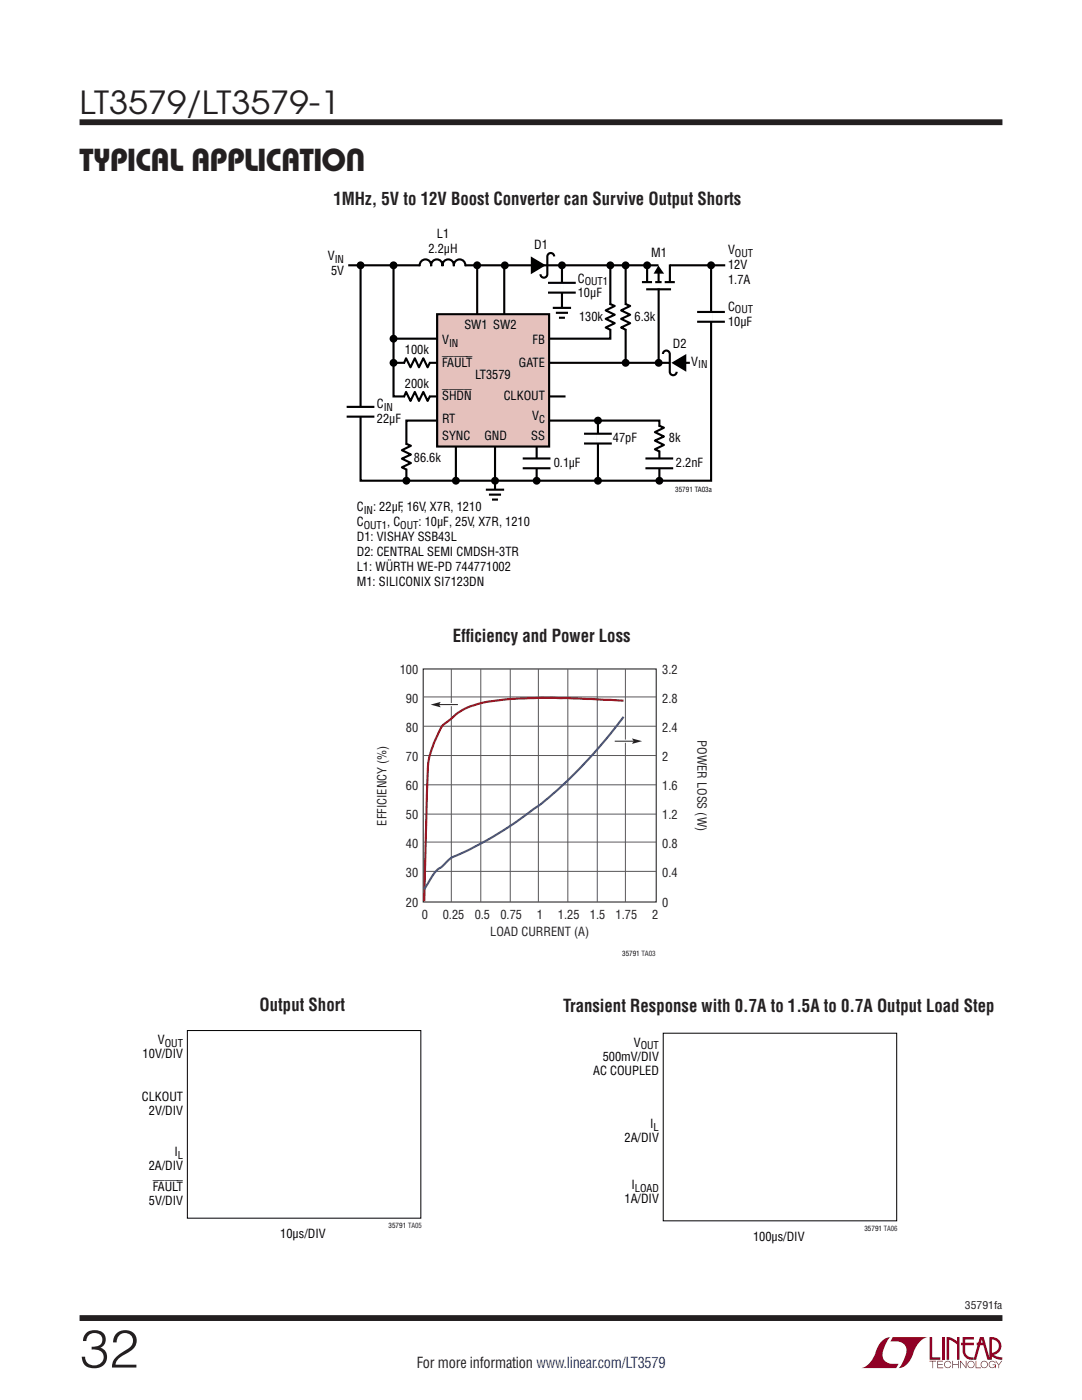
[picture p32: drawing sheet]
<svg xmlns="http://www.w3.org/2000/svg" width="216mm" height="279mm" viewBox="0 0 216 279" stroke-linecap="round" stroke-linejoin="round" font-family="sans-serif">
<defs><g id="words">
<text font-size="10.6" fill="#231f20" x="15.9" y="272.9">32</text>
<g font-size="6.3" fill="#231f20">
<text x="15.9" y="22.8">LT3579/LT3579-1</text>
<text x="15.9" y="34.1">TYPICAL APPLICATION</text>
</g>
<g font-size="3.5" fill="#231f20">
<text x="66.5" y="41">1MHz, 5V to 12V Boost Converter can Survive Output Shorts</text>
<text x="90.4" y="128.1">Eff</text>
<text x="93" y="128.1">iciency and Power Loss</text>
<text x="51.8" y="201.9">Output Short</text>
<text x="112.4" y="202">Transient Response with 0.7A to 1.5A to 0.7A Output Load Step</text>
</g>
<text font-size="3" fill="#231f20" x="83.2" y="273.1">For more information www.linear.com/LT3579</text>
<g font-size="2.5">
<text x="87.2" y="47.6">L1</text>
<text x="65.4" y="52">V</text>
<text x="85.5" y="50.5">2.2µH</text>
<text x="106.6" y="49.6">D1</text>
<text x="130" y="51.2">M1</text>
<text x="145.3" y="50.7">V</text>
<text x="145.3" y="53.7">12V</text>
<text x="66.1" y="54.9">5V</text>
<text x="115.3" y="56.4">C</text>
<text x="115.3" y="59.4">10µF</text>
<text x="145.3" y="56.7">1.7A</text>
<text x="92.7" y="65.6">SW1 SW2</text>
<text x="115.6" y="64">130k</text>
<text x="126.6" y="64">6.3k</text>
<text x="145.3" y="62">C</text>
<text x="145.3" y="65">10µF</text>
<text x="80.8" y="70.6">100k</text>
<text x="88.2" y="68.7">V</text>
<text x="106.3" y="68.7">FB</text>
<text x="134.3" y="69.4">D2</text>
<text x="80.8" y="77.4">200k</text>
<text x="88.2" y="73.2">FAULT</text>
<text x="94.8" y="75.7">LT3579</text>
<text x="103.5" y="73.2">GATE</text>
<text x="137.9" y="73">V</text>
<text x="75.2" y="81.4">C</text>
<text x="88.2" y="79.8">SHDN</text>
<text x="100.5" y="79.8">CLKOUT</text>
<text x="106.2" y="83.9">V</text>
<text x="75.2" y="84.4">22µF</text>
<text x="88.2" y="87.7">SYNC</text>
<text x="88.2" y="84.4">RT</text>
<text x="96.7" y="87.7">GND</text>
<text x="106" y="87.7">SS</text>
<text x="122.3" y="88.3">47pF</text>
<text x="133.5" y="88.3">8k</text>
<text x="82.6" y="92.3">86.6k</text>
<text x="110.5" y="93.2">0.1µF</text>
<text x="134.9" y="93.2">2.2nF</text>
<text x="71.2" y="105">C</text>
<text x="71.2" y="102.1">C</text>
<text x="74.4" y="102.1">: 22µF, 16V, X7R, 1210</text>
<text x="77.3" y="105">, C</text>
<text x="83.5" y="105">: 10µF, 25V, X7R, 1210</text>
<text x="71.2" y="108">D1: VISHAY SSB43L</text>
<text x="71.2" y="111">D2: CENTRAL SEMI CMDSH-3TR</text>
<text x="71.2" y="113.9">L1: WÜRTH WE-PD 744771002</text>
<text x="71.2" y="116.9">M1: SILICONIX SI7123DN</text>
<text x="31.5" y="208.4">V</text>
<text x="126.5" y="208.9">V</text>
<text x="28.5" y="211.2">10V/DIV</text>
<text x="118.4" y="214.5">AC COUPLED</text>
<text x="120.3" y="211.7">500mV/DIV</text>
<text x="28.3" y="219.7">CLKOUT</text>
<text x="29.7" y="222.5">2V/DIV</text>
<text x="124.6" y="227.9">2A/DIV</text>
<text x="129.7" y="225.1">I</text>
<text x="29.7" y="233.6">2A/DIV</text>
<text x="34.8" y="230.8">I</text>
<text x="30.5" y="237.6">FAULT</text>
<text x="126" y="237.3">I</text>
<text x="29.7" y="240.5">5V/DIV</text>
<text x="124.6" y="240.1">1A/DIV</text>
<text x="55.9" y="247.1">10µs/DIV</text>
<text x="150.3" y="247.6">100µs/DIV</text>
</g>
<g font-size="2.5" fill="#231f20">
<text x="79.8" y="134.5">100</text>
<text x="132.1" y="134.5">3.2</text>
<text x="81" y="140.3">90</text>
<text x="132.1" y="140.3">2.8</text>
<text x="81" y="146.1">80</text>
<text x="132.1" y="146.1">2.4</text>
<text x="139.2" y="147.7" transform="rotate(90 139.2 147.7)">POWER LOSS (W)</text>
<text x="81" y="151.9">70</text>
<text x="132.1" y="151.9">2</text>
<text x="81" y="157.7">60</text>
<text x="132.1" y="157.7">1.6</text>
<text x="77.1" y="164.8" transform="rotate(-90 77.1 164.8)">EFFICIENCY (%)</text>
<text x="81" y="163.5">50</text>
<text x="132.1" y="163.5">1.2</text>
<text x="81" y="169.3">40</text>
<text x="132.1" y="169.3">0.8</text>
<text x="81" y="175.1">30</text>
<text x="132.1" y="175.1">0.4</text>
<text x="81" y="180.9">20</text>
<text x="84.2" y="183.3">0</text>
<text x="88.4" y="183.3">0.25</text>
<text x="94.7" y="183.3">0.5</text>
<text x="99.8" y="183.3">0.75</text>
<text x="107.1" y="183.3">1</text>
<text x="111.3" y="183.3">1.25</text>
<text x="117.7" y="183.3">1.5</text>
<text x="122.8" y="183.3">1.75</text>
<text x="130.1" y="183.3">2</text>
<text x="132.1" y="180.9">0</text>
<text x="97.8" y="186.7">LOAD CURRENT (A)</text>
</g>
<g font-size="2.1">
<text x="66.8" y="52.5">IN</text>
<text x="146.6" y="51.3">OUT</text>
<text x="116.7" y="56.9">OUT1</text>
<text x="146.6" y="62.6">OUT</text>
<text x="89.6" y="69.2">IN</text>
<text x="139.3" y="73.5">IN</text>
<text x="76.6" y="82">IN</text>
<text x="107.6" y="84.4">C</text>
<text x="72.6" y="102.6">IN</text>
<text x="72.6" y="105.6">OUT1</text>
<text x="79.9" y="105.6">OUT</text>
<text x="32.9" y="208.9">OUT</text>
<text x="127.8" y="209.4">OUT</text>
<text x="130.4" y="225.7">L</text>
<text x="35.5" y="231.3">L</text>
<text x="126.7" y="237.8">LOAD</text>
</g>
<text font-size="2.1" fill="#231f20" x="192.5" y="261.2">35791fa</text>
<g font-size="1.4">
<text x="134.7" y="98.1">35791 TA03a</text>
<text x="124.1" y="190.8">35791 TA03</text>
<text x="77.5" y="245.1">35791 TA05</text>
<text x="172.5" y="245.6">35791 TA06</text>
</g>
</g></defs>
<g fill="#900126">
<path d="M185.5 266.8h.5v4.1h1.6v.5h-2.1z"/>
<path d="M176.2 267.4l1-.5h.5h-.1a6.2 6.2 0 0 0-1.4 4 2.58 2.58 0 0 0 3.1 1.3l-.5 .8h-6.9a4.9 4.9 0 0 0 3-3.8l.4-.7z"/>
<path d="M178.1 266.9h7a4.9 4.9 0 0 0-3.1 3.7 3.2 3.2 0 0 1-2.7 2.4h.1a6.2 6.2 0 0 0 1.4-4.1 2.58 2.58 0 0 0-3.1-1.2z"/>
<path d="M188 266.8h.5v4.6h-.5z"/>
<path d="M188.9 266.8l1 .2 1.1 .7v-.9h.5v4.6h-.5v-3.1l-1.6-.9v4h-.5z"/>
<path d="M185.5 271.6h1.3v.1h-.6v1.3h-.1v-1.3h-.6z"/>
<path d="M187 271.6h1.2v.1h-1v.5h.9v.2h-.9v.5h1v.1h-1.2z"/>
<path d="M190 271.6h.2v.6h1v-.6h.1v1.4h-.1v-.6h-1v.6h-.2z"/>
<path d="M191.6 271.6h.1l1 1.2v-1.2h.1v1.4l-1.1-1.2v1.2h-.1z"/>
<path d="M194.7 271.6h.1v1.3h.9v.1h-1z"/>
<path d="M198.6 271.6h.2l.5 .7 .5-.7h.2l-.6 .8v.6h-.2v-.6z"/>
<path d="M192.1 266.8h2.2v.5h-1.7v.7h1.7v.5h-1.7v1.1a1.32 1.32 0 0 0 1.7 1.3v.5l1.2-4.6h.8l1.1 4.1v-4.1a1.84 1.84 0 0 1 2.4 1.4 1.84 1.84 0 0 1-1.5 2.2l.8 .4 .9 .1v.5l-1.2-.2-1-.6v-.6a1.34 1.34 0 0 0 1.5-1.2 1.34 1.34 0 0 0-1.4-1.5v4.1h-.9l-.8-2.9h-1.3v-.5h1.2l-.2-.7-1.1 4.1a2.06 2.06 0 0 1-2.7-1.3v-1.6h-.4v-.5h.4z"/>
<path d="M193.2 271.8a.72 .72 0 0 1 1.2 .1 .72 .72 0 0 1-.4 1.1 .72 .72 0 0 1-1-.7h.2a.59 .59 0 0 0 .8 .5 .59 .59 0 0 0 .2-.9 .59 .59 0 0 0-1 .2v.2h-.2z"/>
<path d="M195.9 271.8a.72 .72 0 0 1 1.1 .1 .72 .72 0 0 1-.4 1.1 .72 .72 0 0 1-.9-.7h.1a.59 .59 0 0 0 .8 .5 .59 .59 0 0 0 .2-.9 .59 .59 0 0 0-.9 .2l-.1 .2h-.1z"/>
<path d="M197.5 271.8a.72 .72 0 0 1 1.2 .2h-.2a.59 .59 0 0 0-.9-.1 .59 .59 0 0 0 .1 .9 .59 .59 0 0 0 .9-.4h-.5v-.1h.6v.7h-.1v-.3a.73 .73 0 0 1-1.1 .2 .73 .73 0 0 1 0-1.1z"/>
<path d="M188.6 271.8a.71 .71 0 0 1 1.2 .3h-.1a.59 .59 0 0 0-.9-.3 .59 .59 0 0 0-.1 1 .59 .59 0 0 0 1-.3h.1a.73 .73 0 0 1-1.1 .4 .73 .73 0 0 1-.1-1.1z"/>
</g>
<path d="M15.9 24.4h184.1M15.9 263h184.1" fill="none" stroke="#231f20" stroke-width="1.2" stroke-linecap="butt"/>
<path d="M84.4 133.5h46.5v46.5h-46.5z" fill="none" stroke="#231f20" stroke-width=".21"/>
<g fill="none" stroke="#57585a" stroke-width=".2">
<path d="M84.4 139.1h46.5M90.1 133.5v46.5M95.9 133.5v46.5M101.8 133.5v46.5M107.4 133.5v46.5M113.3 133.5v46.5M119.2 133.5v46.5M124.8 133.5v46.5M84.4 144.9h46.5M84.4 150.8h46.5M84.4 156.6h46.5M84.4 162.5h46.5"/>
<path d="M84.4 168.1h46.5M84.4 173.9h46.5"/>
</g>
<path d="M124.4 139.8l-14.2-.5-6.3 .1-4.3 .3a14.9 14.9 0 0 0-10.3 4.3 4.5 4.5 0 0 0-2 2.8l-.8 1.7a15.4 15.4 0 0 0-1.2 6.6l-.6 24.8" fill="none" stroke="#981a1e" stroke-width=".42"/>
<path d="M124.4 143.1l-3 3.8-3.7 4.3-4.2 4.3-3.9 3.6-1.9 1.5-6.8 4.8-3.7 2.3-4.8 2.5a7.9 7.9 0 0 0-4 2.6l-.2 .2a8.1 8.1 0 0 0-3 3.6l-.5 .9" fill="none" stroke="#3853a3" stroke-width=".42"/>
<path d="M87.6 140.6h3.8z" fill="#fff"/>
<path d="M87.6 140.6h3.8" fill="none" stroke="#fff" stroke-width=".63" stroke-linecap="butt"/>
<path d="M86.2 140.6l1.7-.5-.3 .5 .3 .6-1.7-.5z" fill="#fff"/>
<path d="M86.2 140.6l1.7-.5-.3 .5 .3 .6-1.7-.5z" fill="none" stroke="#fff" stroke-width=".53"/>
<path d="M87.6 140.6h3.8" fill="none" stroke="#231f20" stroke-width=".2"/>
<path d="M86 140.6l1.9-.5-.3 .5 .3 .6z" fill="#231f20"/>
<path d="M122.6 147.9h3.8z" fill="#fff"/>
<path d="M122.6 147.9h3.8" fill="none" stroke="#fff" stroke-width=".63" stroke-linecap="butt"/>
<path d="M126.1 147.4l1.8 .4v.2l-1.8 .5 .3-.6z" fill="#fff"/>
<path d="M126.1 147.4l1.8 .4v.2l-1.8 .5 .3-.6z" fill="none" stroke="#fff" stroke-width=".53"/>
<path d="M122.7 147.9h3.7" fill="none" stroke="#231f20" stroke-width=".2"/>
<path d="M126.1 147.4l2 .5-2 .6 .3-.6z" fill="#231f20"/>
<path d="M37.4 205.7h46.6v37.4h-46.6zM132.3 206.2h46.6v37.4h-46.6z" fill="none" stroke="#000" stroke-width=".2"/>
<g fill="none" stroke="#000" stroke-width=".42">
<path d="M69.5 52.9h75.2M78.5 53v26.1h34.3M83.8 53.1a1.16 1.16 0 0 1 1.1-1.3 1.16 1.16 0 0 1 1.1 1.3 1.15 1.15 0 0 1 1.2-1.3 1.15 1.15 0 0 1 1.1 1.3 1.15 1.15 0 0 1 1.1-1.3 1.15 1.15 0 0 1 1.2 1.3 1.16 1.16 0 0 1 1.1-1.3 1.16 1.16 0 0 1 1.2 1.3M95.2 53.1v9.7M100.6 53v9.8M109.3 56.4h5.6M109.3 58.4h5.6M110.6 51.2a.68 .68 0 0 0-.7-.7 .68 .68 0 0 0-.7 .7v3.5a.69 .69 0 0 1-.7 .7 .69 .69 0 0 1-.7-.7M112.1 53v9.1M121.8 53v14.6h-43.3M124.8 53v19.4M128.1 56.3h2"/>
<path d="M128.9 57.7h5M129.1 53h2.3M129.1 52.7v3.6M130.7 56.3h1.3M131.4 53.7v2.6M131.4 57.5v14.9M132.6 56.3h2M133.7 52.8v3.5M141.9 52.9v43h-70v-42.9M78.5 72.4h59.2M85.8 72.3l-.5 1-.8-1.8-.9 1.8-.8-1.8-.9 1.8-.9-1.8-.4 1M85.8 79l-.5 1-.8-1.8-.9 1.8-.8-1.8-.9 1.8-.9-1.8-.4 1"/>
<path d="M110.3 61.4h3.7M110.9 62.4h2.4M111.5 63.4h1.2M121.6 60.6l1.1 .5-1.8 .8 1.8 .9-1.8 .8 1.8 .9-1.8 .9 .9 .4M124.7 60.6l1 .5-1.8 .8 1.8 .9-1.8 .8 1.8 .9-1.8 .9 1 .4M132.3 70.6a.68 .68 0 0 1 .7-.6 .68 .68 0 0 1 .6 .7v3.5a.69 .69 0 0 0 .7 .7 .69 .69 0 0 0 .7-.7M139.1 62.3h5.5M139.1 64.2h5.5M69.2 81.2h5.5M69.2 83.2h5.5M81 88.5l1 .5-1.8 .8 1.8 .9-1.8 .8 1.8 .9-1.8 .9 1 .4M81.1 95.9v-12h50.5v12"/>
<path d="M91 88.6v7.3M96.9 97.7h3.7M97.6 98.7h2.4M98.2 99.7h1.2M98.8 88.6v9.6M104.3 91.5h5.5M104.3 93.5h5.5M107.1 88.5v7.4M116.5 86.6h5.6M116.5 88.5h5.6M119.3 84.1v11.8M128.8 91.5h5.5"/>
<path d="M128.8 93.5h5.5M131.5 84.9l1 .5-1.8 .8 1.8 .9-1.8 .8 1.8 .9-1.8 .9 1 .4"/>
</g>
<g fill="#000">
<path d="M105.9 51.2l3 1.7-3 1.8zM131.4 53.4l.6 1h-1.2zM134 72.4l2.9-1.8v3.6z"/>
<circle cx="71.9" cy="53" r=".79"/>
<circle cx="78.5" cy="53" r=".79"/>
<circle cx="95.2" cy="52.9" r=".79"/>
<circle cx="100.7" cy="53" r=".79"/>
<circle cx="112.1" cy="53" r=".79"/>
<circle cx="121.8" cy="53" r=".79"/>
<circle cx="124.8" cy="53" r=".79"/>
<circle cx="129.1" cy="53" r=".79"/>
<circle cx="141.9" cy="52.9" r=".79"/>
<circle cx="78.5" cy="67.6" r=".79"/>
<circle cx="78.5" cy="72.4" r=".79"/>
<circle cx="124.8" cy="72.4" r=".79"/>
<circle cx="131.4" cy="72.4" r=".79"/>
<circle cx="81.1" cy="95.9" r=".79"/>
<circle cx="91" cy="95.9" r=".79"/>
<circle cx="98.8" cy="95.9" r=".79"/>
<circle cx="107.1" cy="95.9" r=".79"/>
<circle cx="119.3" cy="83.9" r=".79"/>
<circle cx="119.3" cy="95.9" r=".79"/>
<circle cx="131.6" cy="95.9" r=".79"/>
</g>
<g fill="none" stroke="#fff" stroke-width=".71" stroke-linecap="butt">
<path d="M83.8 52.9h9M107 52.9h2.2M112.1 56.5v1.9M129.1 53h4.6M80.8 72.4h4.8M80.8 79.1h4.8M121.8 60.8v4.9M124.8 60.8v4.9M133.7 72.4h2.2M141.9 62.3v1.9M71.9 81.2v1.9M81.1 88.7v4.9"/>
<path d="M107.1 91.5v1.9M119.3 86.6v1.9M131.6 91.5v1.9M131.6 85.1v4.9"/>
</g>
<path d="M112.1 61.5v2.2M98.8 97.7v2.3" fill="none" stroke="#fff" stroke-width=".97" stroke-linecap="butt"/>
<path d="M131.4 53.4l.6 1h-1.2z" fill="none" stroke="#000" stroke-width=".49"/>
<path d="M87.2 62.7h22.4v26.4h-22.4z" fill="#e5c1bc"/>
<path d="M87.2 62.7h22.4v26.4h-22.4z" fill="none" stroke="#000" stroke-width=".42"/>
<use href="#words"/>
</svg>
